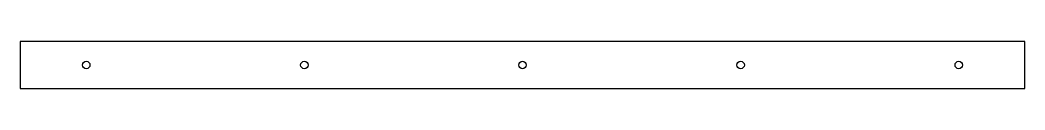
# Model space of a CAD drawing. Header units: millimetres. Extents: x 0 to 1064, y 0 to 50.
import ezdxf

# ---------------------------------------------------------------- set-up
doc = ezdxf.new("R2010")
doc.units = ezdxf.units.MM
doc.layers.add('CUT', color=7, linetype='CONTINUOUS')

msp = doc.modelspace()

# ---------------------------------------------------------------- linework, layer by layer
at = {"layer": 'CUT'}
msp.add_lwpolyline([(0, 0), (1064, 0), (1064, 50), (0, 50)], close=True, dxfattribs=at)
for centre in [(70, 25), (301, 25), (532, 25), (763, 25), (994, 25)]:
    msp.add_circle(centre, 4, dxfattribs=at)

doc.saveas('drawing.dxf')
